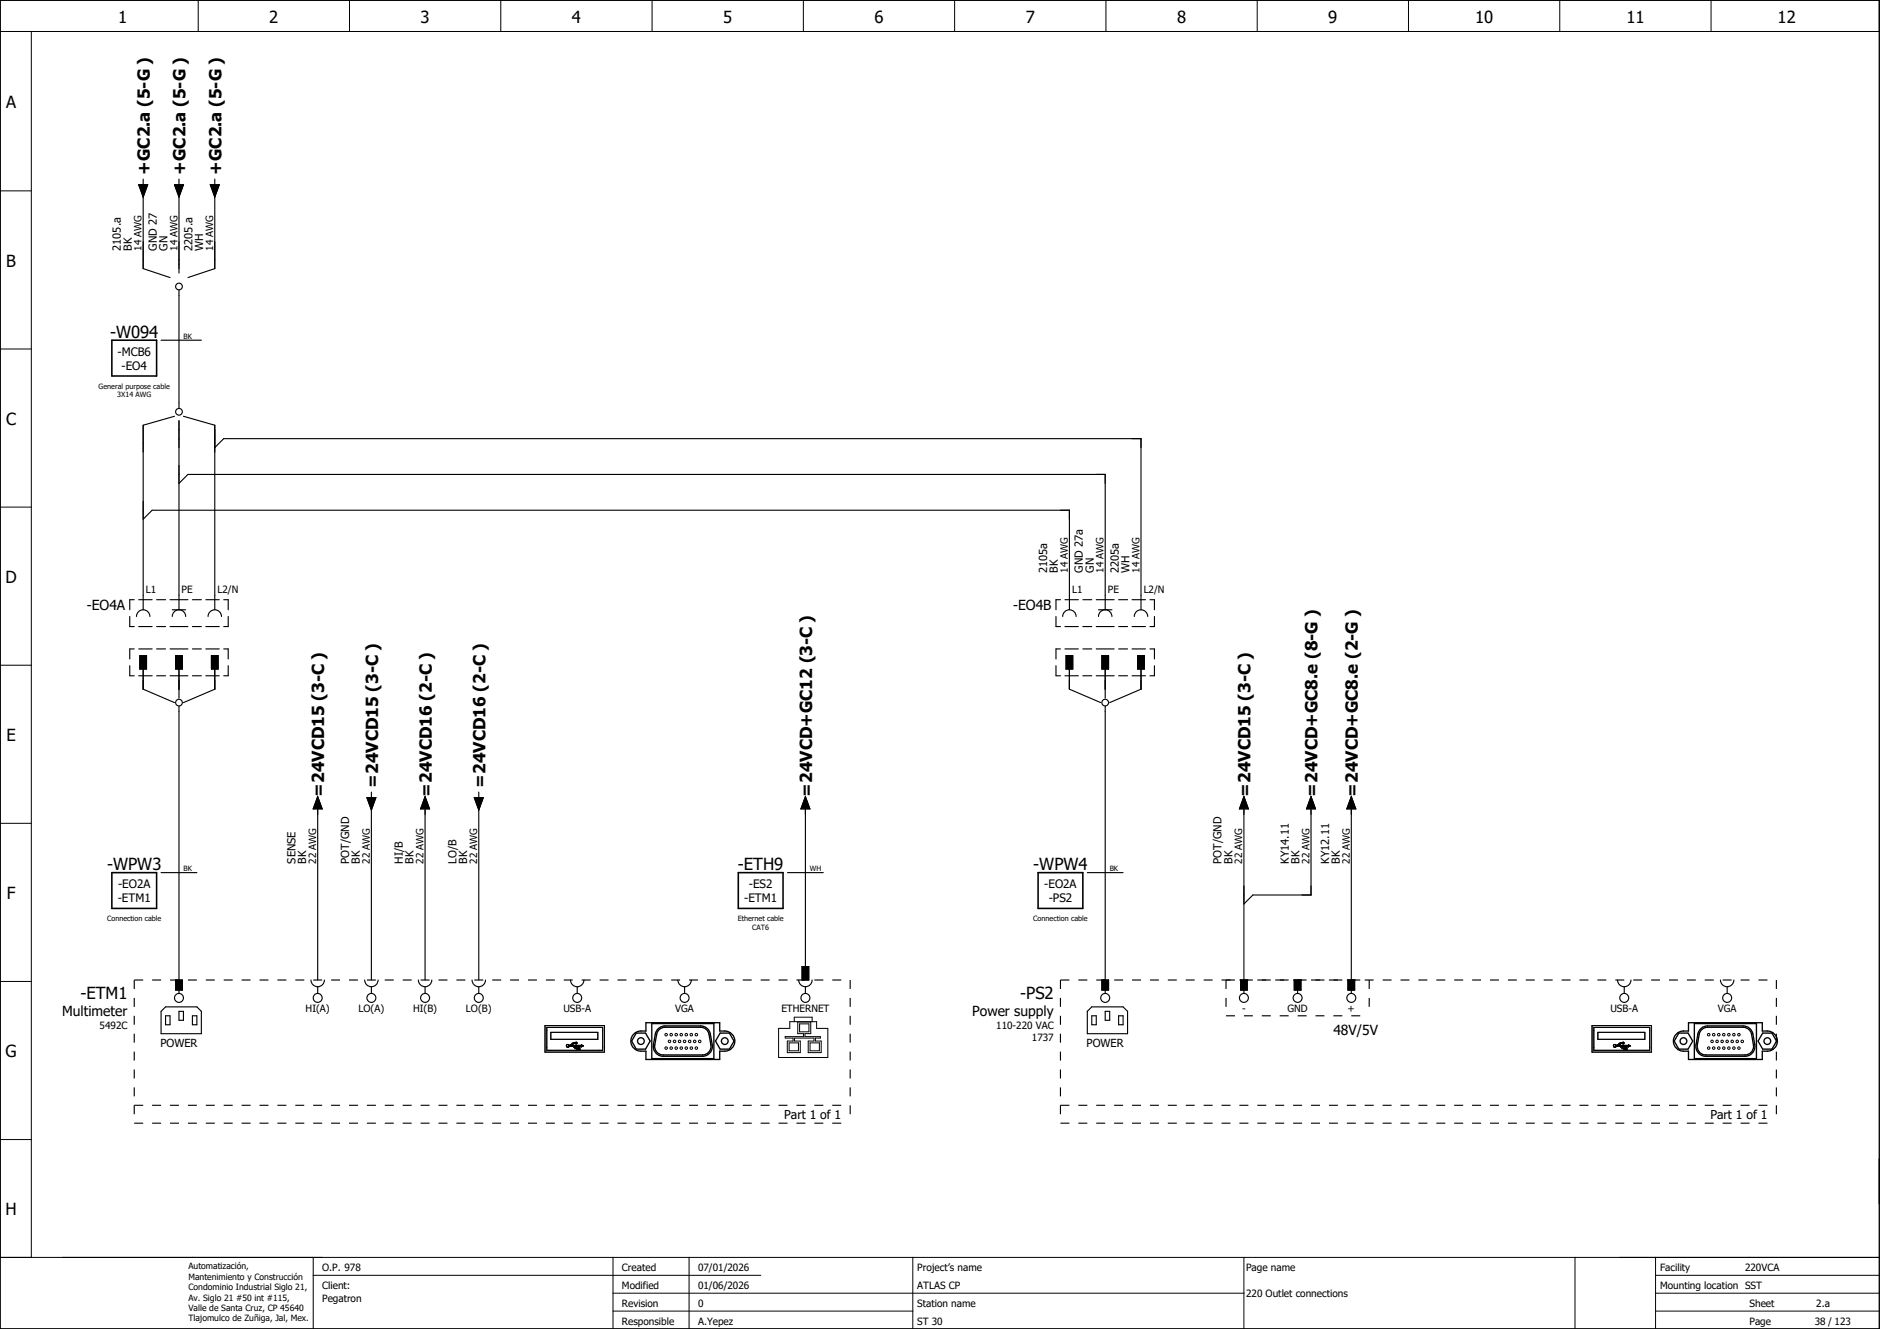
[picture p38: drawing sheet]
<svg xmlns="http://www.w3.org/2000/svg" width="420mm" height="297mm" viewBox="0 0 420 297" stroke-linecap="round" stroke-linejoin="round" font-family="sans-serif">
<defs><g id="words">
<g font-size="3.7">
<text x="26.4" y="5.2">1</text>
<text x="60.2" y="5.2">2</text>
<text x="94" y="5.2">3</text>
<text x="127.8" y="5.2">4</text>
<text x="161.6" y="5.2">5</text>
<text x="195.4" y="5.2">6</text>
<text x="229.2" y="5.2">7</text>
<text x="263.1" y="5.2">8</text>
<text x="296.9" y="5.2">9</text>
<text x="329.7" y="5.2">10</text>
<text x="363.5" y="5.2">11</text>
<text x="397.3" y="5.2">12</text>
<text x="1.4" y="24.2">A</text>
<text x="33.5" y="39" transform="rotate(-90 33.5 39)">+GC2.a (5-G )</text>
<text x="41.5" y="39" transform="rotate(-90 41.5 39)">+GC2.a (5-G )</text>
<text x="49.5" y="39" transform="rotate(-90 49.5 39)">+GC2.a (5-G )</text>
<text x="1.4" y="59.6">B</text>
<text x="24.6" y="75.5">-W094</text>
<text x="1.4" y="94.9">C</text>
<text x="1.2" y="130.3">D</text>
<text x="1.4" y="165.6">E</text>
<text x="72.5" y="178" transform="rotate(-90 72.5 178)">=24VCD15 (3-C )</text>
<text x="84.5" y="176" transform="rotate(-90 84.5 176)">=24VCD15 (3-C )</text>
<text x="96.5" y="178" transform="rotate(-90 96.5 178)">=24VCD16 (2-C )</text>
<text x="108.5" y="176" transform="rotate(-90 108.5 176)">=24VCD16 (2-C )</text>
<text x="181.5" y="178" transform="rotate(-90 181.5 178)">=24VCD+GC12 (3-C )</text>
<text x="279.5" y="178" transform="rotate(-90 279.5 178)">=24VCD15 (3-C )</text>
<text x="294.5" y="178" transform="rotate(-90 294.5 178)">=24VCD+GC8.e (8-G )</text>
<text x="303.5" y="178" transform="rotate(-90 303.5 178)">=24VCD+GC8.e (2-G )</text>
<text x="23.9" y="194.5">-WPW3</text>
<text x="164.9" y="194.5">-ETH9</text>
<text x="230.9" y="194.5">-WPW4</text>
<text x="1.5" y="200.9">F</text>
<text x="18" y="223.3">-ETM1</text>
<text x="228" y="223.3">-PS2</text>
<text x="1.2" y="236.3">G</text>
<text x="1.2" y="271.6">H</text>
</g>
<g font-size="3.1">
<text x="19.4" y="136.3">-EO4A</text>
<text x="226.4" y="136.3">-EO4B</text>
<text x="13.9" y="227.1">Multimeter</text>
<text x="217.3" y="227.1">Power supply</text>
<text x="298" y="231.4">48V/5V</text>
</g>
<g font-size="2.7">
<text x="175.3" y="250.1">Part 1 of 1</text>
<text x="382.3" y="250.1">Part 1 of 1</text>
</g>
<g font-size="2.6">
<text x="26.3" y="79.5">-MCB6</text>
<text x="27.2" y="82.7">-EO4</text>
<text x="26.3" y="201.7">-ETM1</text>
<text x="26.4" y="198.5">-EO2A</text>
<text x="166.3" y="201.7">-ETM1</text>
<text x="167.4" y="198.5">-ES2</text>
<text x="233.4" y="198.5">-EO2A</text>
<text x="234.4" y="201.7">-PS2</text>
</g>
<g font-size="2.5">
<text x="27" y="56" transform="rotate(-90 27 56)">2105.a</text>
<text x="29.4" y="56" transform="rotate(-90 29.4 56)">BK</text>
<text x="35" y="56" transform="rotate(-90 35 56)">GND 27</text>
<text x="37.4" y="56" transform="rotate(-90 37.4 56)">GN</text>
<text x="43" y="56" transform="rotate(-90 43 56)">2205.a</text>
<text x="45.4" y="56" transform="rotate(-90 45.4 56)">WH</text>
<text x="234" y="128" transform="rotate(-90 234 128)">2105a</text>
<text x="236.4" y="128" transform="rotate(-90 236.4 128)">BK</text>
<text x="242" y="128" transform="rotate(-90 242 128)">GND 27a</text>
<text x="244.4" y="128" transform="rotate(-90 244.4 128)">GN</text>
<text x="250" y="128" transform="rotate(-90 250 128)">2205a</text>
<text x="252.4" y="128" transform="rotate(-90 252.4 128)">WH</text>
<text x="66" y="193" transform="rotate(-90 66 193)">SENSE</text>
<text x="68.4" y="193" transform="rotate(-90 68.4 193)">BK</text>
<text x="78" y="193" transform="rotate(-90 78 193)">POT/GND</text>
<text x="80.4" y="193" transform="rotate(-90 80.4 193)">BK</text>
<text x="90" y="193" transform="rotate(-90 90 193)">HI/B</text>
<text x="92.4" y="193" transform="rotate(-90 92.4 193)">BK</text>
<text x="102" y="193" transform="rotate(-90 102 193)">LO/B</text>
<text x="104.4" y="193" transform="rotate(-90 104.4 193)">BK</text>
<text x="273" y="193" transform="rotate(-90 273 193)">POT/GND</text>
<text x="275.4" y="193" transform="rotate(-90 275.4 193)">BK</text>
<text x="288" y="193" transform="rotate(-90 288 193)">KY14.11</text>
<text x="290.4" y="193" transform="rotate(-90 290.4 193)">BK</text>
<text x="297" y="193" transform="rotate(-90 297 193)">KY12.11</text>
<text x="299.4" y="193" transform="rotate(-90 299.4 193)">BK</text>
<text x="35.8" y="234">POWER</text>
<text x="242.8" y="234">POWER</text>
</g>
<g font-size="2.2">
<text x="31.6" y="56" transform="rotate(-90 31.6 56)">14 AWG</text>
<text x="39.6" y="56" transform="rotate(-90 39.6 56)">14 AWG</text>
<text x="47.6" y="56" transform="rotate(-90 47.6 56)">14 AWG</text>
<text x="238.6" y="128" transform="rotate(-90 238.6 128)">14 AWG</text>
<text x="246.6" y="128" transform="rotate(-90 246.6 128)">14 AWG</text>
<text x="254.6" y="128" transform="rotate(-90 254.6 128)">14 AWG</text>
<text x="32.6" y="132.6">L1</text>
<text x="40.6" y="132.6">PE</text>
<text x="48.6" y="132.6">L2/N</text>
<text x="239.6" y="132.6">L1</text>
<text x="247.6" y="132.6">PE</text>
<text x="255.6" y="132.6">L2/N</text>
<text x="70.6" y="193" transform="rotate(-90 70.6 193)">22 AWG</text>
<text x="82.6" y="193" transform="rotate(-90 82.6 193)">22 AWG</text>
<text x="94.6" y="193" transform="rotate(-90 94.6 193)">22 AWG</text>
<text x="106.6" y="193" transform="rotate(-90 106.6 193)">22 AWG</text>
<text x="277.6" y="193" transform="rotate(-90 277.6 193)">22 AWG</text>
<text x="292.6" y="193" transform="rotate(-90 292.6 193)">22 AWG</text>
<text x="301.6" y="193" transform="rotate(-90 301.6 193)">22 AWG</text>
<text x="68.3" y="226.3">HI(A)</text>
<text x="80.1" y="226.3">LO(A)</text>
<text x="92.3" y="226.3">HI(B)</text>
<text x="104.1" y="226.3">LO(B)</text>
<text x="125.9" y="226.3">USB-A</text>
<text x="150.9" y="226.3">VGA</text>
<text x="174.6" y="226.3">ETHERNET</text>
<text x="277.6" y="226.3">-</text>
<text x="287.8" y="226.3">GND</text>
<text x="301.2" y="226.3">+</text>
<text x="359.9" y="226.3">USB-A</text>
<text x="383.9" y="226.3">VGA</text>
<text x="22.3" y="230">5492C</text>
<text x="222.6" y="230">110-220 VAC</text>
<text x="230.6" y="232.7">1737</text>
<text x="72" y="284">O.P. 978</text>
<text x="139" y="284">Created</text>
<text x="156" y="284">07/01/2026</text>
<text x="205" y="284">Project’s name</text>
<text x="278.5" y="284">Page name</text>
<text x="371" y="284">Facility</text>
<text x="390" y="284">220VCA</text>
<text x="72" y="288">Client:</text>
<text x="72" y="291">Pegatron</text>
<text x="139" y="292">Revision</text>
<text x="139" y="288">Modified</text>
<text x="156" y="292">0</text>
<text x="156" y="288">01/06/2026</text>
<text x="205" y="288">ATLAS CP</text>
<text x="205" y="292">Station name</text>
<text x="278.5" y="289.9">220 Outlet connections</text>
<text x="371" y="288">Mounting location SST</text>
<text x="391" y="292">Sheet</text>
<text x="405.9" y="292">2.a</text>
<text x="139" y="296">Responsible</text>
<text x="156" y="296">A.Yepez</text>
<text x="205" y="296">ST 30</text>
<text x="391" y="296">Page</text>
<text x="405.6" y="296">38 / 123</text>
</g>
<g font-size="1.9">
<text x="42.1" y="283.7">Automatización,</text>
<text x="42.1" y="286.1">Mantenimiento y Construcción</text>
<text x="42.1" y="288.4">Condominio Industrial Siglo 21,</text>
<text x="42.1" y="290.7">Av. Siglo 21 #50 int #115,</text>
<text x="42.1" y="293">Valle de Santa Cruz, CP 45640</text>
<text x="42.1" y="295.4">Tlajomulco de Zuñiga, Jal, Mex.</text>
</g>
<g font-size="1.6">
<text x="41" y="75.7">BK</text>
<text x="22" y="86.9">General purpose cable</text>
<text x="26.2" y="88.8">3X14 AWG</text>
<text x="41" y="194.7">BK</text>
<text x="181" y="194.7">WH</text>
<text x="248" y="194.7">BK</text>
<text x="23.9" y="205.9">Connection cable</text>
<text x="164.9" y="205.9">Ethernet cable</text>
<text x="168.1" y="207.8">CAT6</text>
<text x="230.9" y="205.9">Connection cable</text>
</g>
</g></defs>
<g fill="none" stroke="#000" stroke-width=".22">
<path d="M0 0h420v297h-420zM0 7h420M7 7v274M44.3 0v7M78.1 0v7M111.9 0v7M145.7 0v7M179.5 0v7M213.4 0v7M247.2 0v7M281 0v7M314.8 0v7"/>
<path d="M348.6 0v7M382.4 0v7M0 42.7h7M0 78h7M0 113.3h7M0 148.7h7M0 184h7M0 219.4h7M121.8 229.2h13.3v6h-13.3zM122.2 229.6h12.5v5.2h-12.5zM123.1 230.7h10.5v1.6h-10.5zM127.2 233.8h.1"/>
<path d="M127.2 233.8h.7M127.2 233.7h.1M127.2 233.7a.31 .31 0 0 0-.5-.2 .31 .31 0 0 0 0 .5 .31 .31 0 0 0 .5-.2M127.7 233.7h2.3M127.7 233.7h.1M127.8 233.6l-.1 .1M127.8 233.6h.1M127.9 233.8l.4 .2M128.3 234l.4 .4 .5 .1M128.4 233.8v.1M128.4 233.8h1.6M128.4 233.9l.4 .3 .4 .1"/>
<path d="M128.4 233.9h.1M128.6 233h.1M128.6 233l.2-.1 .1 .3h-.3M128.6 233.2h.1M128.6 233l-.6 .1-.8 .6M128.6 233.2l-.4 .1-.4 .3M129.2 234.2v.1M129.2 234.6h.4M129.2 234.2h.4M129.2 234.5v.1M129.6 234.6h.1M129.6 234.2h.1"/>
<path d="M129.6 234.2v.4M130 233.5v.2M130 233.5h.1M130 233.7h.1M130 233.5l.3 .3M130 233.8h.1M130 234h.1M130 233.8v.2M130.3 233.8h.1M130.3 233.8l-.3 .2M174 229.9h2.5v-1.5h6v1.5h2.5v6.5h-11zM176.4 233.1h2v1.8h-2z"/>
<path d="M177.5 228.4v-1h4v1M178.3 228.4h2.9v2.6h-1.3v.7h3.4v.3h-1.1v.7h1.3v2.6h-2.9v-2.6h1.3v-.7h-4.3v.7h1.3v2.6h-2.9v-2.6h1.2v-.7h-1.7v-.3h4.1v-.7h-1.3zM178.7 228.8h2.1v1.8h-2.1zM181 233.1h2.1v1.8h-2.1zM355.8 229.2h13.3v6h-13.3zM356.2 229.6h12.5v5.2h-12.5zM357.1 230.7h10.5v1.6h-10.5zM361.2 233.8h.1M361.2 233.8l.9 .1a1.77 1.77 0 0 0 1.5 .7M361.2 233.7h.1M361.2 233.7a.31 .31 0 0 0-.5-.2 .31 .31 0 0 0 0 .5 .31 .31 0 0 0 .5-.2M361.7 233.7h2.3"/>
<path d="M361.7 233.7h.1M361.8 233.6l-.1 .1M361.8 233.6h.1M362.4 233.8h1.6M362.4 233.8v.1M362.4 233.8h.1M362.4 233.9l.4 .3h.8M362.4 233.9h.1M362.6 233h.1M362.6 233l.2-.1 .1 .3h-.3M362.6 233.2h.1M362.6 233l-.6 .1-.8 .6"/>
<path d="M362.6 233.2l-.4 .1-.4 .3M363.6 234.6h.1M363.6 234.2h.1M363.6 234.2v.4M364 233.5v.2M364 233.5h.1M364 233.7h.1M364 233.8h.1M364 234h.1M364 233.8v.2M364 233.5l.3 .3M364.3 233.8h.1"/>
<path d="M364.3 233.8l-.3 .2M0 254.7h7M0 281h420M70 285h100M70 281v16M137 293h67M137 289h141M137 281v16M154 281v16M204 281v16M278 281v16M352 281v16"/>
<path d="M370 293h50M370 289h50M370 281v16M370 285h50"/>
<circle cx="148.9" cy="231.3" r=".28"/>
<circle cx="148.9" cy="234.3" r=".28"/>
<circle cx="149.6" cy="232.8" r=".28"/>
<circle cx="150" cy="231.3" r=".28"/>
<circle cx="150" cy="234.3" r=".28"/>
<circle cx="150.7" cy="232.8" r=".28"/>
<circle cx="151.1" cy="231.3" r=".28"/>
<circle cx="151.1" cy="234.3" r=".28"/>
<circle cx="151.9" cy="232.8" r=".28"/>
<circle cx="152.2" cy="231.3" r=".28"/>
<circle cx="152.2" cy="234.3" r=".28"/>
<circle cx="153" cy="232.8" r=".28"/>
<circle cx="153.4" cy="231.3" r=".28"/>
<circle cx="153.4" cy="234.3" r=".28"/>
<circle cx="154.1" cy="232.8" r=".28"/>
<circle cx="154.5" cy="231.3" r=".28"/>
<circle cx="154.5" cy="234.3" r=".28"/>
<circle cx="155.2" cy="232.8" r=".28"/>
<circle cx="155.6" cy="231.3" r=".28"/>
<circle cx="155.6" cy="234.3" r=".28"/>
<circle cx="156.4" cy="232.8" r=".28"/>
<circle cx="381.9" cy="231.3" r=".28"/>
<circle cx="381.9" cy="234.3" r=".28"/>
<circle cx="382.6" cy="232.8" r=".28"/>
<circle cx="383" cy="231.3" r=".28"/>
<circle cx="383" cy="234.3" r=".28"/>
<circle cx="383.7" cy="232.8" r=".28"/>
<circle cx="384.1" cy="231.3" r=".28"/>
<circle cx="384.1" cy="234.3" r=".28"/>
<circle cx="384.9" cy="232.8" r=".28"/>
<circle cx="385.2" cy="231.3" r=".28"/>
<circle cx="385.2" cy="234.3" r=".28"/>
<circle cx="386" cy="232.8" r=".28"/>
<circle cx="386.4" cy="231.3" r=".28"/>
<circle cx="386.4" cy="234.3" r=".28"/>
<circle cx="387.1" cy="232.8" r=".28"/>
<circle cx="387.5" cy="231.3" r=".28"/>
<circle cx="387.5" cy="234.3" r=".28"/>
<circle cx="388.3" cy="232.8" r=".28"/>
<circle cx="388.6" cy="231.3" r=".28"/>
<circle cx="388.6" cy="234.3" r=".28"/>
<circle cx="389.4" cy="232.8" r=".28"/>
</g>
<g fill="none" stroke="#000" stroke-width=".25">
<path d="M31 41.3h2l-1 2.7zM32 40v1.3M32 43v17l6 2M39 41.3h2l-1 2.7zM40 40v1.3M40 43v18M47 41.3h2l-1 2.7zM48 40v1.3M48 43v17l-6 2M36 76h9M40 64.8v26.5M39 93l-7 2v41.3"/>
<path d="M40 94v42.3M41 93l7 2v41.3M32 116l2-2h205v22.3M40 108l2-2h205v30.3M48 100l2-2h205v38.3M29 137.8v2.2h1M30 134h-1v2.3M30.5 137.8a1.5 1.5 0 0 1 1.5-1.5 1.5 1.5 0 0 1 1.5 1.5M31 134h3M35 134h2M38 134h4M38.5 137.8a1.5 1.5 0 0 1 1.5-1.5 1.5 1.5 0 0 1 1.5 1.5"/>
<path d="M38.5 136.3h3M43 134h2M46 134h3M46.5 137.8a1.5 1.5 0 0 1 1.5-1.5 1.5 1.5 0 0 1 1.5 1.5M50 134h1v2.3M51 137.8v2.2h-1M236 137.8v2.2h1M237 134h-1v2.3M237.5 137.8a1.5 1.5 0 0 1 1.5-1.5 1.5 1.5 0 0 1 1.5 1.5M238 134h3M242 134h2M245 134h4"/>
<path d="M245.5 137.8a1.5 1.5 0 0 1 1.5-1.5 1.5 1.5 0 0 1 1.5 1.5M245.5 136.3h3M250 134h2M253 134h3M253.5 137.8a1.5 1.5 0 0 1 1.5-1.5 1.5 1.5 0 0 1 1.5 1.5M257 134h1v2.3M258 137.8v2.2h-1M29 148.8v2.2h1M30 145h-1v2.3M31 140h3M31 145h3M31 151h3"/>
<path d="M31.3 146.5h1.4v3h-1.4zM32 148v6l7 3M35 140h2M35 145h2M35 151h2M38 140h4M38 145h4M38 151h4M39.3 146.5h1.5v3h-1.5zM40 148v8M40 157.8v61.2M43 140h2"/>
<path d="M43 145h2M43 151h2M46 140h3M46 145h3M46 151h3M47.2 146.5h1.6v3h-1.6zM48 148v6l-7 3M50 145h1v2.3M51 148.8v2.2h-1M236 148.8v2.2h1M237 145h-1v2.3M238 140h3"/>
<path d="M238 145h3M238 151h3M238.2 146.5h1.5v3h-1.5zM239 148v6l7 3M242 140h2M242 145h2M242 151h2M245 140h4M245 145h4M245 151h4M246.2 146.5h1.6v3h-1.6zM247 148v8"/>
<path d="M247 157.8v61.2M250 140h2M250 145h2M250 151h2M253 140h3M253 145h3M253 151h3M254.3 146.5h1.5v3h-1.5zM255 148v6l-7 3M257 145h1v2.3M258 148.8v2.2h-1M71 178l1 2.8h-2z"/>
<path d="M82 178.3h2l-1 2.7zM83 177v1.3M95 178l1 2.8h-2zM106 178.3h2l-1 2.7zM107 177v1.3M180 178l1 2.8h-2zM278 178l1 2.8h-2zM293 178l1 2.8h-2zM302 178l1 2.8h-2zM36 195h8M71 180.8v38.2M83 180v39"/>
<path d="M95 180.8v38.2M107 180v39M176 195h8M180 180.8v35.2M243 195h8M278 180.8v38.2M293 180.8v19.2h-13l-2 2M302 180.8v38.2M39.3 219h1.5v2.3h-1.5zM69.5 219a1.5 1.5 0 0 0 1.5 1.5 1.5 1.5 0 0 0 1.5-1.5M81.5 219a1.5 1.5 0 0 0 1.5 1.5 1.5 1.5 0 0 0 1.5-1.5M93.5 219a1.5 1.5 0 0 0 1.5 1.5 1.5 1.5 0 0 0 1.5-1.5"/>
<path d="M105.5 219a1.5 1.5 0 0 0 1.5 1.5 1.5 1.5 0 0 0 1.5-1.5M127.5 219a1.5 1.5 0 0 0 1.5 1.5 1.5 1.5 0 0 0 1.5-1.5M151.5 219a1.5 1.5 0 0 0 1.5 1.5 1.5 1.5 0 0 0 1.5-1.5M178.5 219a1.5 1.5 0 0 0 1.5 1.5 1.5 1.5 0 0 0 1.5-1.5M179.2 216h1.5v3h-1.5zM246.2 219h1.6v2.3h-1.6zM277.3 219h1.5v2.3h-1.5zM289.2 219h1.5v2.3h-1.5zM301.3 219h1.5v2.3h-1.5zM361.5 219a1.5 1.5 0 0 0 1.5 1.5 1.5 1.5 0 0 0 1.5-1.5M384.5 219a1.5 1.5 0 0 0 1.5 1.5 1.5 1.5 0 0 0 1.5-1.5M36 226l1-1h7l1 1v5h-9z"/>
<path d="M37 227h1v2h-1zM40 221.3v.7M40 226h1v2h-1zM43 227h1v2h-1zM71 220.5v1.5M83 220.5v1.5M95 220.5v1.5M107 220.5v1.5M129 220.5v1.5M153 220.5v1.5M180 220.5v1.5M243 226l1-1h7l1 1v5h-9z"/>
<path d="M244 227h1v2h-1zM247 221.3v.7M247 226h1v2h-1zM250 227h1v2h-1zM278 221.3v.7M290 221.3v.7M302 221.3v.7M363 220.5v1.5M386 220.5v1.5"/>
<circle cx="40" cy="64" r=".75"/>
<circle cx="40" cy="92" r=".75"/>
<circle cx="40" cy="157" r=".75"/>
<circle cx="247" cy="157" r=".75"/>
<circle cx="40" cy="223" r="1"/>
<circle cx="71" cy="223" r="1"/>
<circle cx="83" cy="223" r="1"/>
<circle cx="95" cy="223" r="1"/>
<circle cx="107" cy="223" r="1"/>
<circle cx="129" cy="223" r="1"/>
<circle cx="153" cy="223" r="1"/>
<circle cx="180" cy="223" r="1"/>
<circle cx="247" cy="223" r="1"/>
<circle cx="278" cy="223" r="1"/>
<circle cx="290" cy="223" r="1"/>
<circle cx="302" cy="223" r="1"/>
<circle cx="363" cy="223" r="1"/>
<circle cx="386" cy="223" r="1"/>
</g>
<g fill="none" stroke="#000" stroke-width=".25" stroke-dasharray="2 2" stroke-linecap="butt">
<path d="M30 219h160M30 219v32M190 219v32M237 219h160M237 219v32M274 219h32M274 219v8M306 219v8M397 219v32M274 227h32M30 247h159M30 251h160"/>
<path d="M237 247h159M237 251h160"/>
</g>
<g fill="none" stroke="#000" stroke-width=".3">
<path d="M141.6 231.1a3 3 0 0 1 2.8-.7v-1.8h16.5v1.8a2.62 2.62 0 0 1 3.2 1.7 2.25 2.25 0 0 1-2.1 2.8h-1.1v1.9h-16.5v-1.9a2.62 2.62 0 0 1-3.3-1.6 2.25 2.25 0 0 1 .5-2.2zM142.2 230.9h2.1l1 1.8-1 1.8h-2.1l-1-1.8zM145.7 228.8h13.8v7.8h-13.8zM147.2 229.8l.9-.4 .5-.1h8a2.2 2.2 0 0 1 2.2 1.8l.4 2.4a2.2 2.2 0 0 1-2.2 2.6h-8.8a2.2 2.2 0 0 1-2.2-2.6l.6-2.9zM147.4 230l1.2-.4h8a1.9 1.9 0 0 1 1.9 1.6l.4 2.4a1.9 1.9 0 0 1-1.9 2.2h-8.8a1.9 1.9 0 0 1-1.9-2.2l.6-2.9zM160.9 230.9h2.1l1 1.8-1 1.8h-2.1l-1-1.8zM374.6 231.1a3 3 0 0 1 2.8-.7v-1.8h16.5v1.8a2.62 2.62 0 0 1 3.2 1.7 2.25 2.25 0 0 1-2.1 2.8h-1.1v1.9h-16.5v-1.9a2.62 2.62 0 0 1-3.3-1.6 2.25 2.25 0 0 1 .5-2.2zM375.2 230.9h2.1l1 1.8-1 1.8h-2.1l-1-1.8zM378.7 228.8h13.8v7.8h-13.8zM380.2 229.8l.9-.4 .5-.1h8a2.21 2.21 0 0 1 2.2 1.8l.4 2.4a2.21 2.21 0 0 1-2.2 2.6h-8.8a2.2 2.2 0 0 1-2.2-2.6l.6-2.9zM380.4 230l1.2-.4h8a1.9 1.9 0 0 1 1.9 1.6l.4 2.4a1.91 1.91 0 0 1-1.9 2.2h-8.8a1.9 1.9 0 0 1-1.9-2.2l.6-2.9zM393.9 230.9h2.1l1 1.8-1 1.8h-2.1l-1-1.8z"/>
<circle cx="143.2" cy="232.7" r=".75"/>
<circle cx="162" cy="232.7" r=".75"/>
<circle cx="376.2" cy="232.7" r=".75"/>
<circle cx="395" cy="232.7" r=".75"/>
</g>
<g fill="#000" stroke="#000" stroke-width=".22">
<path d="M31 41.3h2l-1 2.7zM39 41.3h2l-1 2.7zM47 41.3h2l-1 2.7zM31.3 146.5h1.4v3h-1.4zM39.3 146.5h1.5v3h-1.5zM47.2 146.5h1.6v3h-1.6zM238.2 146.5h1.5v3h-1.5zM246.2 146.5h1.6v3h-1.6zM254.3 146.5h1.5v3h-1.5zM82 178.3h2l-1 2.7zM106 178.3h2l-1 2.7zM71 178l1 2.8h-2z"/>
<path d="M95 178l1 2.8h-2zM180 178l1 2.8h-2zM278 178l1 2.8h-2zM293 178l1 2.8h-2zM302 178l1 2.8h-2zM179.2 216h1.5v3h-1.5zM39.3 219h1.5v2.3h-1.5zM246.2 219h1.6v2.3h-1.6zM277.3 219h1.5v2.3h-1.5zM289.2 219h1.5v2.3h-1.5zM301.3 219h1.5v2.3h-1.5z"/>
</g>
<path d="M25 76h10v8h-10zM25 195h10v8h-10zM165 195h10v8h-10zM232 195h10v8h-10z" fill="none" stroke="#000" stroke-width=".35"/>
<use href="#words"/>
</svg>
